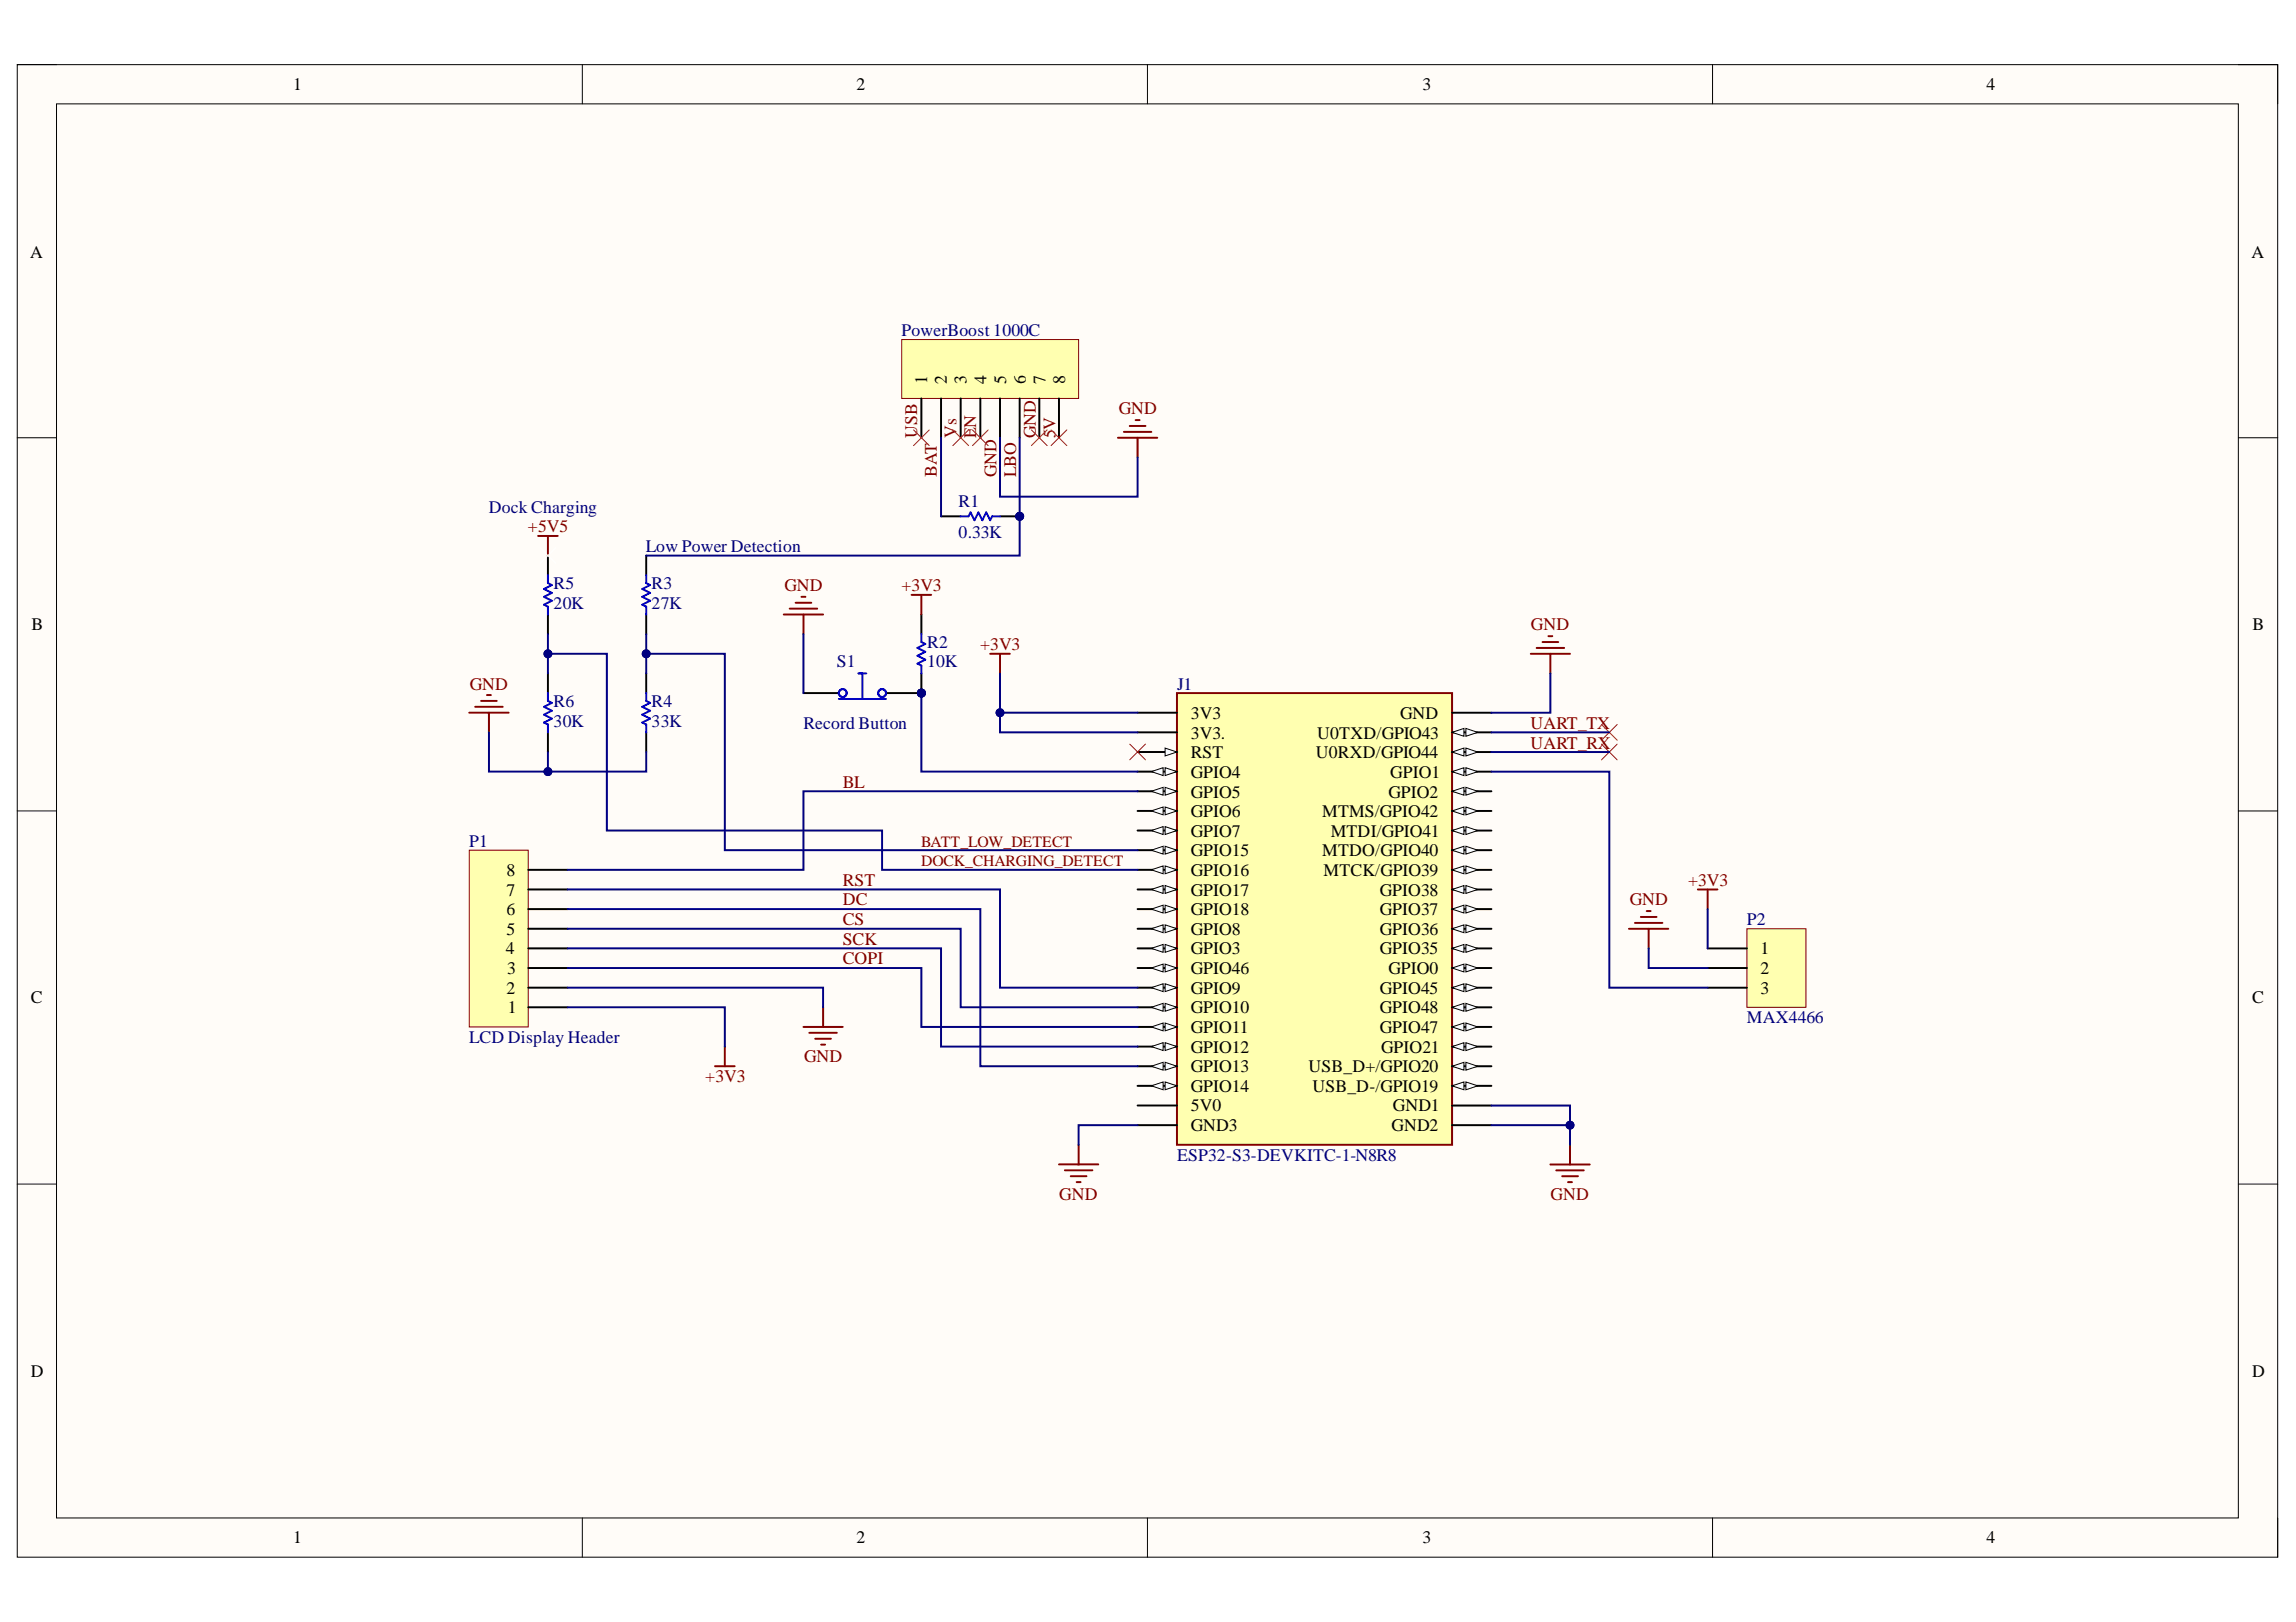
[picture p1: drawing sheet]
<svg xmlns="http://www.w3.org/2000/svg" width="297mm" height="210mm" viewBox="0 0 297 210" stroke-linecap="round" stroke-linejoin="round" font-family="sans-serif">
<defs><g id="words">
<g font-size="2.3">
<text x="37.9" y="11.7">1</text>
<text x="110.8" y="11.7">2</text>
<text x="184" y="11.7">3</text>
<text x="257" y="11.7">4</text>
<text x="3.9" y="33.3">A</text>
<text x="291.3" y="33.3">A</text>
<text x="119.9" y="49.7" transform="rotate(-90 119.9 49.7)">1</text>
<text x="122.5" y="49.7" transform="rotate(-90 122.5 49.7)">2</text>
<text x="125" y="49.7" transform="rotate(-90 125 49.7)">3</text>
<text x="127.6" y="49.7" transform="rotate(-90 127.6 49.7)">4</text>
<text x="130.2" y="49.7" transform="rotate(-90 130.2 49.7)">5</text>
<text x="132.7" y="49.7" transform="rotate(-90 132.7 49.7)">6</text>
<text x="135.3" y="49.7" transform="rotate(-90 135.3 49.7)">7</text>
<text x="137.8" y="49.7" transform="rotate(-90 137.8 49.7)">8</text>
<text x="4.1" y="81.6">B</text>
<text x="291.4" y="81.6">B</text>
<text x="154.1" y="93.1">3V3</text>
<text x="154.1" y="95.6">3V3.</text>
<text x="170.4" y="95.6">U0TXD/GPIO43</text>
<text x="181.1" y="93.1">GND</text>
<text x="154.1" y="98.1">RST</text>
<text x="154.1" y="100.7">GPIO4</text>
<text x="170.2" y="98.1">U0RXD/GPIO44</text>
<text x="179.9" y="100.7">GPIO1</text>
<text x="154.1" y="103.2">GPIO5</text>
<text x="154.1" y="105.8">GPIO6</text>
<text x="171.1" y="105.8">MTMS/GPIO42</text>
<text x="179.6" y="103.2">GPIO2</text>
<text x="65.5" y="113.4">8</text>
<text x="154.1" y="108.3">GPIO7</text>
<text x="154.1" y="110.8">GPIO15</text>
<text x="154.1" y="113.4">GPIO16</text>
<text x="171.1" y="110.8">MTDO/GPIO40</text>
<text x="171.2" y="113.4">MTCK/GPIO39</text>
<text x="172.2" y="108.3">MTDI/GPIO41</text>
<text x="65.5" y="118.4">6</text>
<text x="65.5" y="115.9">7</text>
<text x="154.1" y="115.9">GPIO17</text>
<text x="154.1" y="118.4">GPIO18</text>
<text x="178.5" y="115.9">GPIO38</text>
<text x="178.5" y="118.4">GPIO37</text>
<text x="65.4" y="123.5">4</text>
<text x="65.5" y="121">5</text>
<text x="154.1" y="121">GPIO8</text>
<text x="154.1" y="123.5">GPIO3</text>
<text x="178.5" y="121">GPIO36</text>
<text x="178.5" y="123.5">GPIO35</text>
<text x="227.8" y="123.5">1</text>
<text x="4" y="129.9">C</text>
<text x="65.5" y="128.6">2</text>
<text x="65.6" y="126.1">3</text>
<text x="65.7" y="131.1">1</text>
<text x="154.1" y="126.1">GPIO46</text>
<text x="154.1" y="128.6">GPIO9</text>
<text x="154.1" y="131.1">GPIO10</text>
<text x="178.5" y="128.6">GPIO45</text>
<text x="178.5" y="131.1">GPIO48</text>
<text x="179.6" y="126.1">GPIO0</text>
<text x="227.8" y="126.1">2</text>
<text x="227.8" y="128.6">3</text>
<text x="291.3" y="129.9">C</text>
<text x="154.1" y="133.7">GPIO11</text>
<text x="154.1" y="136.2">GPIO12</text>
<text x="178.5" y="133.7">GPIO47</text>
<text x="178.7" y="136.2">GPIO21</text>
<text x="154.1" y="138.7">GPIO13</text>
<text x="154.1" y="141.3">GPIO14</text>
<text x="154.1" y="143.8">5V0</text>
<text x="169.3" y="138.7">USB_D+/GPIO20</text>
<text x="169.8" y="141.3">USB_D-/GPIO19</text>
<text x="180.2" y="143.8">GND1</text>
<text x="154.1" y="146.4">GND3</text>
<text x="180" y="146.4">GND2</text>
<text x="4" y="178.2">D</text>
<text x="291.3" y="178.2">D</text>
<text x="37.9" y="199.7">1</text>
<text x="110.8" y="199.7">2</text>
<text x="184" y="199.7">3</text>
<text x="257" y="199.7">4</text>
</g>
<g font-size="2.3" fill="#000080">
<text x="116.6" y="43.5">PowerBoost 1000C</text>
<text x="124" y="65.6">R1</text>
<text x="63.2" y="66.3">Dock Charging</text>
<text x="83.5" y="71.4">Low Power Detection</text>
<text x="124" y="69.6">0.33K</text>
<text x="71.6" y="76.2">R5</text>
<text x="84.3" y="76.2">R3</text>
<text x="71.6" y="78.8">20K</text>
<text x="84.3" y="78.8">27K</text>
<text x="119.9" y="83.8">R2</text>
<text x="108.3" y="86.4">S1</text>
<text x="119.9" y="86.4">10K</text>
<text x="152.3" y="89.3">J1</text>
<text x="71.6" y="94.1">30K</text>
<text x="71.6" y="91.5">R6</text>
<text x="84.3" y="94.1">33K</text>
<text x="84.3" y="91.5">R4</text>
<text x="103.9" y="94.3">Record Button</text>
<text x="60.7" y="109.6">P1</text>
<text x="226" y="119.7">P2</text>
<text x="60.7" y="134.9">LCD Display Header</text>
<text x="226" y="132.4">MAX4466</text>
<text x="152.3" y="150.2">ESP32-S3-DEVKITC-1-N8R8</text>
</g>
<g font-size="2.3" fill="#800000">
<text x="144.7" y="53.6">GND</text>
<text x="118.7" y="56.7" transform="rotate(-90 118.7 56.7)">USB</text>
<text x="123.8" y="56.7" transform="rotate(-90 123.8 56.7)">Vs</text>
<text x="126.3" y="56.7" transform="rotate(-90 126.3 56.7)">EN</text>
<text x="134" y="56.7" transform="rotate(-90 134 56.7)">GND</text>
<text x="136.5" y="56.7" transform="rotate(-90 136.5 56.7)">5V</text>
<text x="121.2" y="61.8" transform="rotate(-90 121.2 61.8)">BAT</text>
<text x="128.9" y="61.8" transform="rotate(-90 128.9 61.8)">GND</text>
<text x="131.5" y="61.8" transform="rotate(-90 131.5 61.8)">LBO</text>
<text x="68.3" y="68.9">+5V5</text>
<text x="101.5" y="76.5">GND</text>
<text x="116.6" y="76.5">+3V3</text>
<text x="198.1" y="81.6">GND</text>
<text x="60.8" y="89.3">GND</text>
<text x="126.8" y="84.1">+3V3</text>
<text x="198" y="94.3">UART_TX</text>
<text x="109" y="101.9">BL</text>
<text x="198" y="96.9">UART_RX</text>
<text x="109" y="119.7">CS</text>
<text x="109" y="117.2">DC</text>
<text x="109" y="114.6">RST</text>
<text x="210.9" y="117.2">GND</text>
<text x="218.4" y="114.6">+3V3</text>
<text x="109" y="124.8">COPI</text>
<text x="109" y="122.2">SCK</text>
<text x="104" y="137.5">GND</text>
<text x="91.2" y="140">+3V3</text>
<text x="137" y="155.3">GND</text>
<text x="200.6" y="155.3">GND</text>
</g>
<g font-size="2" fill="#800000">
<text x="119.2" y="109.6">BATT_LOW_DETECT</text>
<text x="119.2" y="112.1">DOCK_CHARGING_DETECT</text>
</g>
</g></defs>
<path d="M2.2 8.4h292.5v193.1h-292.5z" fill-rule="evenodd" fill="#fffcf8"/>
<path d="M2.2 8.4h292.5v193.1h-292.5z" fill="none" stroke="#000" stroke-width=".13"/>
<path d="M7.3 13.4h282.3v183h-282.3z" fill-rule="evenodd" fill="#fffcf8"/>
<g fill="none" stroke="#000" stroke-width=".13">
<path d="M2.2 8.4h5.1M7.3 13.4h282.3v183h-282.3zM75.3 8.4v5M148.4 8.4v5M221.6 8.4v5M289.6 8.4h5.1v5M2.2 56.7h5.1M289.6 56.7h5.1M2.2 104.9h5.1M289.6 104.9h5.1M2.2 153.2h5.1M289.6 153.2h5.1"/>
<path d="M75.3 196.4v5.1M148.4 196.4v5.1M221.6 196.4v5.1M294.7 196.4v5.1"/>
</g>
<path d="M152.3 89.7h35.6v58.4h-35.6z" fill-rule="evenodd" fill="#ffffb0"/>
<path d="M152.3 89.7h35.6v58.4h-35.6z" fill="none" stroke="#800000" stroke-width=".25"/>
<path d="M147.2 92.2h5.1M147.2 94.8h5.1M147.2 97.3h5.1" fill="none" stroke="#000" stroke-width=".25"/>
<path d="M150.7 96.8l1.6 .5-1.6 .5z" fill="#f8fcff"/>
<path d="M150.7 96.8l1.6 .5-1.6 .5z" fill="none" stroke="#000" stroke-width=".13"/>
<path d="M147.2 99.9h5.1" fill="none" stroke="#000" stroke-width=".25"/>
<path d="M150.7 99.3l1.6 .6-1.6 .5z" fill="#f8fcff"/>
<path d="M150.7 99.3l1.6 .6-1.6 .5z" fill="none" stroke="#000" stroke-width=".13"/>
<path d="M149 99.9l1.5-.6v1.1z" fill="#f8fcff"/>
<path d="M149 99.9l1.5-.6v1.1z" fill="none" stroke="#000" stroke-width=".13"/>
<path d="M147.2 102.4h5.1" fill="none" stroke="#000" stroke-width=".25"/>
<path d="M150.7 101.9l1.6 .5-1.6 .5z" fill="#f8fcff"/>
<path d="M150.7 101.9l1.6 .5-1.6 .5z" fill="none" stroke="#000" stroke-width=".13"/>
<path d="M149 102.4l1.5-.5v1z" fill="#f8fcff"/>
<path d="M149 102.4l1.5-.5v1z" fill="none" stroke="#000" stroke-width=".13"/>
<path d="M147.2 104.9h5.1" fill="none" stroke="#000" stroke-width=".25"/>
<path d="M150.7 104.4l1.6 .5-1.6 .5z" fill="#f8fcff"/>
<path d="M150.7 104.4l1.6 .5-1.6 .5z" fill="none" stroke="#000" stroke-width=".13"/>
<path d="M149 104.9l1.5-.5v1z" fill="#f8fcff"/>
<path d="M149 104.9l1.5-.5v1z" fill="none" stroke="#000" stroke-width=".13"/>
<path d="M147.2 107.5h5.1" fill="none" stroke="#000" stroke-width=".25"/>
<path d="M150.7 107l1.6 .5-1.6 .5z" fill="#f8fcff"/>
<path d="M150.7 107l1.6 .5-1.6 .5z" fill="none" stroke="#000" stroke-width=".13"/>
<path d="M149 107.5l1.5-.5v1z" fill="#f8fcff"/>
<path d="M149 107.5l1.5-.5v1z" fill="none" stroke="#000" stroke-width=".13"/>
<path d="M147.2 110h5.1" fill="none" stroke="#000" stroke-width=".25"/>
<path d="M150.7 109.5l1.6 .5-1.6 .5z" fill="#f8fcff"/>
<path d="M150.7 109.5l1.6 .5-1.6 .5z" fill="none" stroke="#000" stroke-width=".13"/>
<path d="M149 110l1.5-.5v1z" fill="#f8fcff"/>
<path d="M149 110l1.5-.5v1z" fill="none" stroke="#000" stroke-width=".13"/>
<path d="M147.2 112.6h5.1" fill="none" stroke="#000" stroke-width=".25"/>
<path d="M150.7 112.1l1.6 .5-1.6 .5z" fill="#f8fcff"/>
<path d="M150.7 112.1l1.6 .5-1.6 .5z" fill="none" stroke="#000" stroke-width=".13"/>
<path d="M149 112.6l1.5-.5v1z" fill="#f8fcff"/>
<path d="M149 112.6l1.5-.5v1z" fill="none" stroke="#000" stroke-width=".13"/>
<path d="M147.2 115.1h5.1" fill="none" stroke="#000" stroke-width=".25"/>
<path d="M150.7 114.6l1.6 .5-1.6 .5z" fill="#f8fcff"/>
<path d="M150.7 114.6l1.6 .5-1.6 .5z" fill="none" stroke="#000" stroke-width=".13"/>
<path d="M149 115.1l1.5-.5v1z" fill="#f8fcff"/>
<path d="M149 115.1l1.5-.5v1z" fill="none" stroke="#000" stroke-width=".13"/>
<path d="M147.2 117.6h5.1" fill="none" stroke="#000" stroke-width=".25"/>
<path d="M150.7 117.1l1.6 .5-1.6 .6z" fill="#f8fcff"/>
<path d="M150.7 117.1l1.6 .5-1.6 .6z" fill="none" stroke="#000" stroke-width=".13"/>
<path d="M149 117.6l1.5-.5v1.1z" fill="#f8fcff"/>
<path d="M149 117.6l1.5-.5v1.1z" fill="none" stroke="#000" stroke-width=".13"/>
<path d="M147.2 120.2h5.1" fill="none" stroke="#000" stroke-width=".25"/>
<path d="M150.7 119.7l1.6 .5-1.6 .5z" fill="#f8fcff"/>
<path d="M150.7 119.7l1.6 .5-1.6 .5z" fill="none" stroke="#000" stroke-width=".13"/>
<path d="M149 120.2l1.5-.5v1z" fill="#f8fcff"/>
<path d="M149 120.2l1.5-.5v1z" fill="none" stroke="#000" stroke-width=".13"/>
<path d="M147.2 122.7h5.1" fill="none" stroke="#000" stroke-width=".25"/>
<path d="M150.7 122.2l1.6 .5-1.6 .5z" fill="#f8fcff"/>
<path d="M150.7 122.2l1.6 .5-1.6 .5z" fill="none" stroke="#000" stroke-width=".13"/>
<path d="M149 122.7l1.5-.5v1z" fill="#f8fcff"/>
<path d="M149 122.7l1.5-.5v1z" fill="none" stroke="#000" stroke-width=".13"/>
<path d="M147.2 125.3h5.1" fill="none" stroke="#000" stroke-width=".25"/>
<path d="M150.7 124.8l1.6 .5-1.6 .5z" fill="#f8fcff"/>
<path d="M150.7 124.8l1.6 .5-1.6 .5z" fill="none" stroke="#000" stroke-width=".13"/>
<path d="M149 125.3l1.5-.5v1z" fill="#f8fcff"/>
<path d="M149 125.3l1.5-.5v1z" fill="none" stroke="#000" stroke-width=".13"/>
<path d="M147.2 127.8h5.1" fill="none" stroke="#000" stroke-width=".25"/>
<path d="M150.7 127.3l1.6 .5-1.6 .5z" fill="#f8fcff"/>
<path d="M150.7 127.3l1.6 .5-1.6 .5z" fill="none" stroke="#000" stroke-width=".13"/>
<path d="M149 127.8l1.5-.5v1z" fill="#f8fcff"/>
<path d="M149 127.8l1.5-.5v1z" fill="none" stroke="#000" stroke-width=".13"/>
<path d="M147.2 130.4h5.1" fill="none" stroke="#000" stroke-width=".25"/>
<path d="M150.7 129.8l1.6 .6-1.6 .5z" fill="#f8fcff"/>
<path d="M150.7 129.8l1.6 .6-1.6 .5z" fill="none" stroke="#000" stroke-width=".13"/>
<path d="M149 130.4l1.5-.6v1.1z" fill="#f8fcff"/>
<path d="M149 130.4l1.5-.6v1.1z" fill="none" stroke="#000" stroke-width=".13"/>
<path d="M147.2 132.9h5.1" fill="none" stroke="#000" stroke-width=".25"/>
<path d="M150.7 132.4l1.6 .5-1.6 .5z" fill="#f8fcff"/>
<path d="M150.7 132.4l1.6 .5-1.6 .5z" fill="none" stroke="#000" stroke-width=".13"/>
<path d="M149 132.9l1.5-.5v1z" fill="#f8fcff"/>
<path d="M149 132.9l1.5-.5v1z" fill="none" stroke="#000" stroke-width=".13"/>
<path d="M147.2 135.4h5.1" fill="none" stroke="#000" stroke-width=".25"/>
<path d="M150.7 134.9l1.6 .5-1.6 .5z" fill="#f8fcff"/>
<path d="M150.7 134.9l1.6 .5-1.6 .5z" fill="none" stroke="#000" stroke-width=".13"/>
<path d="M149 135.4l1.5-.5v1z" fill="#f8fcff"/>
<path d="M149 135.4l1.5-.5v1z" fill="none" stroke="#000" stroke-width=".13"/>
<path d="M147.2 138h5.1" fill="none" stroke="#000" stroke-width=".25"/>
<path d="M150.7 137.5l1.6 .5-1.6 .5z" fill="#f8fcff"/>
<path d="M150.7 137.5l1.6 .5-1.6 .5z" fill="none" stroke="#000" stroke-width=".13"/>
<path d="M149 138l1.5-.5v1z" fill="#f8fcff"/>
<path d="M149 138l1.5-.5v1z" fill="none" stroke="#000" stroke-width=".13"/>
<path d="M147.2 140.5h5.1" fill="none" stroke="#000" stroke-width=".25"/>
<path d="M150.7 140l1.6 .5-1.6 .5z" fill="#f8fcff"/>
<path d="M150.7 140l1.6 .5-1.6 .5z" fill="none" stroke="#000" stroke-width=".13"/>
<path d="M149 140.5l1.5-.5v1z" fill="#f8fcff"/>
<path d="M149 140.5l1.5-.5v1z" fill="none" stroke="#000" stroke-width=".13"/>
<path d="M187.9 92.2h5M187.9 94.8h5M147.2 143.1h5.1M147.2 145.6h5.1" fill="none" stroke="#000" stroke-width=".25"/>
<path d="M187.9 94.8l1.5-.5v1z" fill="#f8fcff"/>
<path d="M187.9 94.8l1.5-.5v1z" fill="none" stroke="#000" stroke-width=".13"/>
<path d="M189.6 94.3l1.6 .5-1.6 .5z" fill="#f8fcff"/>
<path d="M189.6 94.3l1.6 .5-1.6 .5z" fill="none" stroke="#000" stroke-width=".13"/>
<path d="M187.9 97.3h5" fill="none" stroke="#000" stroke-width=".25"/>
<path d="M187.9 97.3l1.5-.5v1z" fill="#f8fcff"/>
<path d="M187.9 97.3l1.5-.5v1z" fill="none" stroke="#000" stroke-width=".13"/>
<path d="M189.6 96.8l1.6 .5-1.6 .5z" fill="#f8fcff"/>
<path d="M189.6 96.8l1.6 .5-1.6 .5z" fill="none" stroke="#000" stroke-width=".13"/>
<path d="M187.9 99.9h5" fill="none" stroke="#000" stroke-width=".25"/>
<path d="M187.9 99.9l1.5-.5v1z" fill="#f8fcff"/>
<path d="M187.9 99.9l1.5-.5v1z" fill="none" stroke="#000" stroke-width=".13"/>
<path d="M189.6 99.4l1.6 .5-1.6 .5z" fill="#f8fcff"/>
<path d="M189.6 99.4l1.6 .5-1.6 .5z" fill="none" stroke="#000" stroke-width=".13"/>
<path d="M187.9 102.4h5" fill="none" stroke="#000" stroke-width=".25"/>
<path d="M187.9 102.4l1.5-.5v1z" fill="#f8fcff"/>
<path d="M187.9 102.4l1.5-.5v1z" fill="none" stroke="#000" stroke-width=".13"/>
<path d="M189.6 101.9l1.6 .5-1.6 .5z" fill="#f8fcff"/>
<path d="M189.6 101.9l1.6 .5-1.6 .5z" fill="none" stroke="#000" stroke-width=".13"/>
<path d="M187.9 104.9h5" fill="none" stroke="#000" stroke-width=".25"/>
<path d="M187.9 104.9l1.5-.5v1.1z" fill="#f8fcff"/>
<path d="M187.9 104.9l1.5-.5v1.1z" fill="none" stroke="#000" stroke-width=".13"/>
<path d="M189.6 104.4l1.6 .5-1.6 .6z" fill="#f8fcff"/>
<path d="M189.6 104.4l1.6 .5-1.6 .6z" fill="none" stroke="#000" stroke-width=".13"/>
<path d="M187.9 107.5h5" fill="none" stroke="#000" stroke-width=".25"/>
<path d="M187.9 107.5l1.5-.5v1z" fill="#f8fcff"/>
<path d="M187.9 107.5l1.5-.5v1z" fill="none" stroke="#000" stroke-width=".13"/>
<path d="M189.6 107l1.6 .5-1.6 .5z" fill="#f8fcff"/>
<path d="M189.6 107l1.6 .5-1.6 .5z" fill="none" stroke="#000" stroke-width=".13"/>
<path d="M187.9 110h5" fill="none" stroke="#000" stroke-width=".25"/>
<path d="M187.9 110l1.5-.5v1z" fill="#f8fcff"/>
<path d="M187.9 110l1.5-.5v1z" fill="none" stroke="#000" stroke-width=".13"/>
<path d="M189.6 109.5l1.6 .5-1.6 .5z" fill="#f8fcff"/>
<path d="M189.6 109.5l1.6 .5-1.6 .5z" fill="none" stroke="#000" stroke-width=".13"/>
<path d="M187.9 112.6h5" fill="none" stroke="#000" stroke-width=".25"/>
<path d="M187.9 112.6l1.5-.5v1z" fill="#f8fcff"/>
<path d="M187.9 112.6l1.5-.5v1z" fill="none" stroke="#000" stroke-width=".13"/>
<path d="M189.6 112.1l1.6 .5-1.6 .5z" fill="#f8fcff"/>
<path d="M189.6 112.1l1.6 .5-1.6 .5z" fill="none" stroke="#000" stroke-width=".13"/>
<path d="M187.9 115.1h5" fill="none" stroke="#000" stroke-width=".25"/>
<path d="M187.9 115.1l1.5-.5v1z" fill="#f8fcff"/>
<path d="M187.9 115.1l1.5-.5v1z" fill="none" stroke="#000" stroke-width=".13"/>
<path d="M189.6 114.6l1.6 .5-1.6 .5z" fill="#f8fcff"/>
<path d="M189.6 114.6l1.6 .5-1.6 .5z" fill="none" stroke="#000" stroke-width=".13"/>
<path d="M187.9 117.6h5" fill="none" stroke="#000" stroke-width=".25"/>
<path d="M187.9 117.6l1.5-.5v1.1z" fill="#f8fcff"/>
<path d="M187.9 117.6l1.5-.5v1.1z" fill="none" stroke="#000" stroke-width=".13"/>
<path d="M189.6 117.1l1.6 .5-1.6 .6z" fill="#f8fcff"/>
<path d="M189.6 117.1l1.6 .5-1.6 .6z" fill="none" stroke="#000" stroke-width=".13"/>
<path d="M187.9 120.2h5" fill="none" stroke="#000" stroke-width=".25"/>
<path d="M187.9 120.2l1.5-.5v1z" fill="#f8fcff"/>
<path d="M187.9 120.2l1.5-.5v1z" fill="none" stroke="#000" stroke-width=".13"/>
<path d="M189.6 119.7l1.6 .5-1.6 .5z" fill="#f8fcff"/>
<path d="M189.6 119.7l1.6 .5-1.6 .5z" fill="none" stroke="#000" stroke-width=".13"/>
<path d="M187.9 122.7h5" fill="none" stroke="#000" stroke-width=".25"/>
<path d="M187.9 122.7l1.5-.5v1z" fill="#f8fcff"/>
<path d="M187.9 122.7l1.5-.5v1z" fill="none" stroke="#000" stroke-width=".13"/>
<path d="M189.6 122.2l1.6 .5-1.6 .5z" fill="#f8fcff"/>
<path d="M189.6 122.2l1.6 .5-1.6 .5z" fill="none" stroke="#000" stroke-width=".13"/>
<path d="M187.9 125.3h5" fill="none" stroke="#000" stroke-width=".25"/>
<path d="M187.9 125.3l1.5-.5v1z" fill="#f8fcff"/>
<path d="M187.9 125.3l1.5-.5v1z" fill="none" stroke="#000" stroke-width=".13"/>
<path d="M189.6 124.8l1.6 .5-1.6 .5z" fill="#f8fcff"/>
<path d="M189.6 124.8l1.6 .5-1.6 .5z" fill="none" stroke="#000" stroke-width=".13"/>
<path d="M187.9 127.8h5" fill="none" stroke="#000" stroke-width=".25"/>
<path d="M187.9 127.8l1.5-.5v1z" fill="#f8fcff"/>
<path d="M187.9 127.8l1.5-.5v1z" fill="none" stroke="#000" stroke-width=".13"/>
<path d="M189.6 127.3l1.6 .5-1.6 .5z" fill="#f8fcff"/>
<path d="M189.6 127.3l1.6 .5-1.6 .5z" fill="none" stroke="#000" stroke-width=".13"/>
<path d="M187.9 130.4h5" fill="none" stroke="#000" stroke-width=".25"/>
<path d="M187.9 130.4l1.5-.5v1z" fill="#f8fcff"/>
<path d="M187.9 130.4l1.5-.5v1z" fill="none" stroke="#000" stroke-width=".13"/>
<path d="M189.6 129.9l1.6 .5-1.6 .5z" fill="#f8fcff"/>
<path d="M189.6 129.9l1.6 .5-1.6 .5z" fill="none" stroke="#000" stroke-width=".13"/>
<path d="M187.9 132.9h5" fill="none" stroke="#000" stroke-width=".25"/>
<path d="M187.9 132.9l1.5-.5v1z" fill="#f8fcff"/>
<path d="M187.9 132.9l1.5-.5v1z" fill="none" stroke="#000" stroke-width=".13"/>
<path d="M189.6 132.4l1.6 .5-1.6 .5z" fill="#f8fcff"/>
<path d="M189.6 132.4l1.6 .5-1.6 .5z" fill="none" stroke="#000" stroke-width=".13"/>
<path d="M187.9 135.4h5" fill="none" stroke="#000" stroke-width=".25"/>
<path d="M187.9 135.4l1.5-.5v1.1z" fill="#f8fcff"/>
<path d="M187.9 135.4l1.5-.5v1.1z" fill="none" stroke="#000" stroke-width=".13"/>
<path d="M189.6 134.9l1.6 .5-1.6 .6z" fill="#f8fcff"/>
<path d="M189.6 134.9l1.6 .5-1.6 .6z" fill="none" stroke="#000" stroke-width=".13"/>
<path d="M187.9 138h5" fill="none" stroke="#000" stroke-width=".25"/>
<path d="M187.9 138l1.5-.5v1z" fill="#f8fcff"/>
<path d="M187.9 138l1.5-.5v1z" fill="none" stroke="#000" stroke-width=".13"/>
<path d="M189.6 137.5l1.6 .5-1.6 .5z" fill="#f8fcff"/>
<path d="M189.6 137.5l1.6 .5-1.6 .5z" fill="none" stroke="#000" stroke-width=".13"/>
<path d="M187.9 140.5h5" fill="none" stroke="#000" stroke-width=".25"/>
<path d="M187.9 140.5l1.5-.5v1z" fill="#f8fcff"/>
<path d="M187.9 140.5l1.5-.5v1z" fill="none" stroke="#000" stroke-width=".13"/>
<path d="M189.6 140l1.6 .5-1.6 .5z" fill="#f8fcff"/>
<path d="M189.6 140l1.6 .5-1.6 .5z" fill="none" stroke="#000" stroke-width=".13"/>
<path d="M187.9 143.1h5M187.9 145.6h5" fill="none" stroke="#000" stroke-width=".25"/>
<path d="M137 150.7h5.1M137.8 151.4h3.5M138.5 152.2h2.1M139.3 153h.5M139.5 148.1v2.6M200.6 150.7h5.1M201.3 151.5h3.6M202.1 152.2h2M202.9 153h.5M203.1 148.1v2.6" fill="none" stroke="#800000" stroke-width=".25"/>
<circle cx="119.2" cy="89.7" r=".51" fill="#000080"/>
<circle cx="119.2" cy="89.7" r=".51" fill="none" stroke="#000080" stroke-width=".13"/>
<path d="M103.9 89.7h4.6M114.6 89.7h4.6" fill="none" stroke="#000" stroke-width=".25"/>
<circle cx="119.2" cy="89.7" r=".51" fill="#000080"/>
<circle cx="119.2" cy="89.7" r=".51" fill="none" stroke="#000080" stroke-width=".13"/>
<g fill="none" stroke="#00f" stroke-width=".25">
<path d="M108.5 90.5h6.1M111.1 87.1h1M111.6 87.1v3.4"/>
<circle cx="109" cy="89.7" r=".51"/>
<circle cx="114.1" cy="89.7" r=".51"/>
</g>
<path d="M128.1 84.6h2.5M129.4 84.6v2.5M198 84.6h5.1M198.8 83.8h3.6M199.6 83.1h2M200.3 82.3h.5M200.6 84.6v2.5" fill="none" stroke="#800000" stroke-width=".25"/>
<circle cx="119.2" cy="89.7" r=".51" fill="#000080"/>
<circle cx="119.2" cy="89.7" r=".51" fill="none" stroke="#000080" stroke-width=".13"/>
<path d="M119.2 79.5v2.6M119.2 87.1v2.6" fill="none" stroke="#000" stroke-width=".25"/>
<circle cx="119.2" cy="89.7" r=".51" fill="#000080"/>
<circle cx="119.2" cy="89.7" r=".51" fill="none" stroke="#000080" stroke-width=".13"/>
<path d="M119.2 82.1v1l.5 .2-1 .5 1 .6-1 .5 1 .5-1 .5 .5 .2v1" fill="none" stroke="#00f" stroke-width=".25"/>
<path d="M117.9 77h2.6M119.2 77v2.5" fill="none" stroke="#800000" stroke-width=".25"/>
<path d="M60.7 110h7.6v22.9h-7.6z" fill-rule="evenodd" fill="#ffffb0"/>
<path d="M60.7 110h7.6v22.9h-7.6z" fill="none" stroke="#800000" stroke-width=".13"/>
<path d="M68.3 117.6h5.1M68.3 115.1h5.1M68.3 112.6h5.1M68.3 130.4h5.1M68.3 127.8h5.1M68.3 125.3h5.1M68.3 122.7h5.1M68.3 120.2h5.1" fill="none" stroke="#000" stroke-width=".25"/>
<path d="M101.4 79.5h5.1M102.2 78.8h3.5M102.9 78h2.1M103.7 77.2h.5M103.9 79.5v2.6M92.5 138h2.5M93.8 135.4v2.6M103.9 132.9h5.1M104.7 133.7h3.6M105.5 134.4h2M106.2 135.2h.5M106.5 130.4v2.5" fill="none" stroke="#800000" stroke-width=".25"/>
<path d="M226 120.2h7.6v10.2h-7.6z" fill-rule="evenodd" fill="#ffffb0"/>
<path d="M226 120.2h7.6v10.2h-7.6z" fill="none" stroke="#800000" stroke-width=".13"/>
<path d="M70.9 71.9v2.5M70.9 79.5v2.6M83.6 71.9v2.5M83.6 79.5v2.6M70.9 87.1v2.6M70.9 94.8v2.5M83.6 87.1v2.6M83.6 94.8v2.5M220.9 122.7h5.1M220.9 125.3h5.1M220.9 127.8h5.1" fill="none" stroke="#000" stroke-width=".25"/>
<path d="M60.7 92.2h5.1M61.5 91.5h3.5M62.2 90.7h2.1M63 89.9h.5M63.3 92.2v2.6M211.5 119.4h3.6M212.3 118.7h2M213 117.9h.5M219.7 115.1h2.5M220.9 115.1v2.5M210.7 120.2h5.1M213.3 120.2v2.5" fill="none" stroke="#800000" stroke-width=".25"/>
<path d="M70.9 74.4v1.1l.5 .2-1 .5 1 .5-1 .5 1 .5-1 .6 .5 .2v1M83.6 74.4v1.1l.5 .2-1 .5 1 .5-1 .5 1 .5-1 .6 .5 .2v1M70.9 89.7v1l.5 .3-1 .5 1 .5-1 .5 1 .5-1 .5 .5 .3v1M83.6 89.7v1l.5 .3-1 .5 1 .5-1 .5 1 .5-1 .5 .5 .3v1" fill="none" stroke="#00f" stroke-width=".25"/>
<path d="M116.7 43.9h22.8v7.7h-22.8z" fill-rule="evenodd" fill="#ffffb0"/>
<path d="M116.7 43.9h22.8v7.7h-22.8z" fill="none" stroke="#800000" stroke-width=".13"/>
<path d="M119.2 51.6v5.1M121.7 51.6v5.1M124.3 51.6v5.1M126.8 51.6v5.1M129.4 51.6v5.1M131.9 51.6v5.1M134.5 51.6v5.1M137 51.6v5.1" fill="none" stroke="#000" stroke-width=".25"/>
<path d="M144.6 56.7h5.1M145.4 55.9h3.6M146.2 55.1h2M146.9 54.4h.5M147.2 56.7v2.5" fill="none" stroke="#800000" stroke-width=".25"/>
<g fill="none" stroke="#f00" stroke-width=".13">
<path d="M118.2 55.6l2 2.1M120.2 55.6l-2 2.1M123.3 55.6l2 2.1M125.3 55.6l-2 2.1M125.8 55.6l2 2.1M127.8 55.6l-2 2.1M136 55.6l2 2.1M138 55.6l-2 2.1M146.2 96.3l2 2M148.2 96.3l-2 2M207.2 93.8l2 2M207.2 96.3l2 2"/>
<path d="M209.2 93.8l-2 2M209.2 96.3l-2 2"/>
</g>
<circle cx="131.9" cy="66.8" r=".51" fill="#000080"/>
<circle cx="131.9" cy="66.8" r=".51" fill="none" stroke="#000080" stroke-width=".13"/>
<path d="M121.7 66.8h2.6M129.4 66.8h2.5" fill="none" stroke="#000" stroke-width=".25"/>
<circle cx="131.9" cy="66.8" r=".51" fill="#000080"/>
<circle cx="131.9" cy="66.8" r=".51" fill="none" stroke="#000080" stroke-width=".13"/>
<path d="M124.3 66.8h1l.3-.5 .5 1 .5-1 .5 1 .5-1 .5 1 .3-.5h1" fill="none" stroke="#00f" stroke-width=".25"/>
<path d="M133.4 55.6l2.1 2.1M135.5 55.6l-2.1 2.1" fill="none" stroke="#f00" stroke-width=".13"/>
<path d="M129.4 87.1v5.1h17.8" fill="none" stroke="#000080" stroke-width=".25"/>
<circle cx="129.4" cy="92.2" r=".51" fill="#000080"/>
<circle cx="129.4" cy="92.2" r=".51" fill="none" stroke="#000080" stroke-width=".13"/>
<path d="M129.4 92.2v2.6h17.8" fill="none" stroke="#000080" stroke-width=".25"/>
<circle cx="129.4" cy="92.2" r=".51" fill="#000080"/>
<circle cx="129.4" cy="92.2" r=".51" fill="none" stroke="#000080" stroke-width=".13"/>
<path d="M119.2 89.7v10.2h28M220.9 117.6v5.1M213.3 122.7v2.6h7.6" fill="none" stroke="#000080" stroke-width=".25"/>
<circle cx="119.2" cy="89.7" r=".51" fill="#000080"/>
<circle cx="119.2" cy="89.7" r=".51" fill="none" stroke="#000080" stroke-width=".13"/>
<path d="M83.6 82.1v5M73.4 115.1h56v12.7h17.8M73.4 117.6h53.4v20.4h20.4M147.2 102.4h-43.3v10.2h-30.5M73.4 130.4h20.4v5M73.4 127.8h33.1v2.6M73.4 120.2h50.9v10.2h22.9M73.4 122.7h48.3v12.7h25.5M73.4 125.3h45.8v7.6h28" fill="none" stroke="#000080" stroke-width=".25"/>
<circle cx="83.6" cy="84.6" r=".51" fill="#000080"/>
<circle cx="83.6" cy="84.6" r=".51" fill="none" stroke="#000080" stroke-width=".13"/>
<path d="M70.9 82.1v5" fill="none" stroke="#000080" stroke-width=".25"/>
<circle cx="70.9" cy="84.6" r=".51" fill="#000080"/>
<circle cx="70.9" cy="84.6" r=".51" fill="none" stroke="#000080" stroke-width=".13"/>
<path d="M83.6 84.6h10.2v25.4h53.4M103.9 82.1v7.6" fill="none" stroke="#000080" stroke-width=".25"/>
<circle cx="83.6" cy="84.6" r=".51" fill="#000080"/>
<circle cx="83.6" cy="84.6" r=".51" fill="none" stroke="#000080" stroke-width=".13"/>
<path d="M70.9 84.6h7.6v22.9h35.6v5.1h33.1" fill="none" stroke="#000080" stroke-width=".25"/>
<circle cx="70.9" cy="84.6" r=".51" fill="#000080"/>
<circle cx="70.9" cy="84.6" r=".51" fill="none" stroke="#000080" stroke-width=".13"/>
<path d="M63.3 94.8v5.1h20.3v-2.6" fill="none" stroke="#000080" stroke-width=".25"/>
<circle cx="70.9" cy="99.9" r=".51" fill="#000080"/>
<circle cx="70.9" cy="99.9" r=".51" fill="none" stroke="#000080" stroke-width=".13"/>
<path d="M70.9 97.3v2.6" fill="none" stroke="#000080" stroke-width=".25"/>
<circle cx="70.9" cy="99.9" r=".51" fill="#000080"/>
<circle cx="70.9" cy="99.9" r=".51" fill="none" stroke="#000080" stroke-width=".13"/>
<path d="M121.7 56.7v10.1M131.9 56.7v15.2h-48.3" fill="none" stroke="#000080" stroke-width=".25"/>
<circle cx="131.9" cy="66.8" r=".51" fill="#000080"/>
<circle cx="131.9" cy="66.8" r=".51" fill="none" stroke="#000080" stroke-width=".13"/>
<path d="M129.4 56.7v7.6h17.8v-5.1M192.9 145.6h10.2" fill="none" stroke="#000080" stroke-width=".25"/>
<circle cx="203.1" cy="145.6" r=".51" fill="#000080"/>
<circle cx="203.1" cy="145.6" r=".51" fill="none" stroke="#000080" stroke-width=".13"/>
<path d="M192.9 143.1h10.2v5" fill="none" stroke="#000080" stroke-width=".25"/>
<circle cx="203.1" cy="145.6" r=".51" fill="#000080"/>
<circle cx="203.1" cy="145.6" r=".51" fill="none" stroke="#000080" stroke-width=".13"/>
<path d="M192.9 99.9h15.3v27.9h12.7M192.9 97.3h15.3M192.9 94.8h15.3M200.6 87.1v5.1h-7.7M147.2 145.6h-7.7v2.5" fill="none" stroke="#000080" stroke-width=".25"/>
<path d="M69.6 69.4h2.6M70.9 69.4v2.5" fill="none" stroke="#800000" stroke-width=".25"/>
<path d="M69.9 70.9l2 2M71.9 70.9l-2 2" fill="none" stroke="#fff" stroke-width=".13"/>
<use href="#words"/>
</svg>
